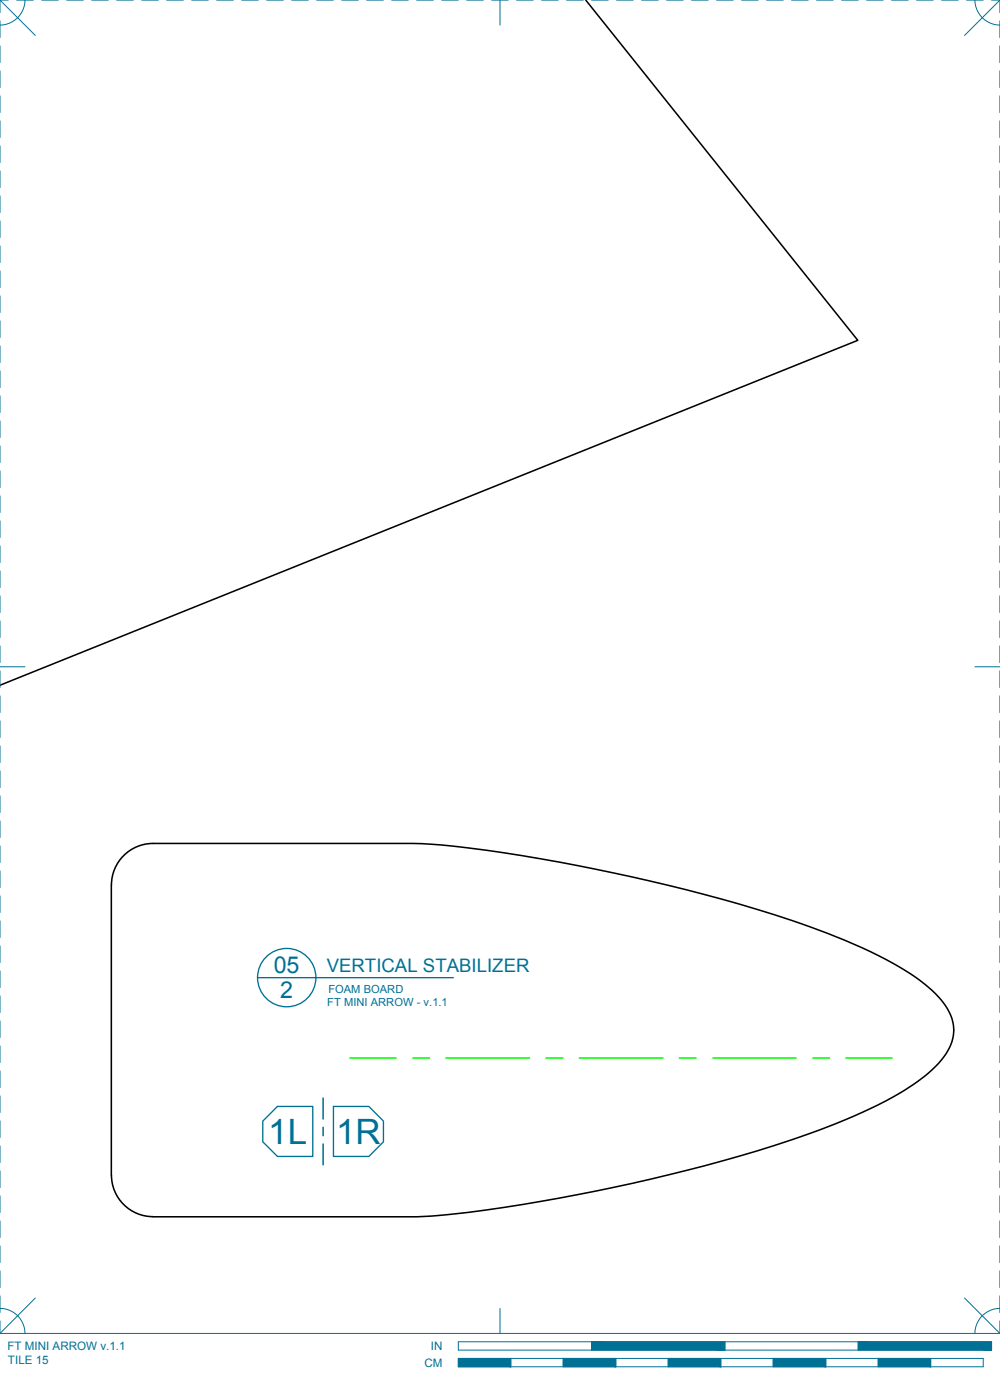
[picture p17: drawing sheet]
<svg xmlns="http://www.w3.org/2000/svg" width="190mm" height="267mm" viewBox="0 0 190 267" stroke-linecap="round" stroke-linejoin="round" font-family="sans-serif">
<defs><g id="words">
<g font-size="6.7" fill="#007095">
<text x="51.1" y="217.9">1L</text>
<text x="64" y="217.9">1R</text>
</g>
<g font-size="4.4" fill="#007095">
<text x="52.1" y="185.4">05</text>
<text x="53.4" y="190.2">2</text>
</g>
<text font-size="3.5" fill="#007095" x="62.2" y="185.1">VERTICAL STABILIZER</text>
<g font-size="2.2" fill="#007095">
<text x="1.4" y="257.2">FT MINI ARROW v.1.1</text>
<text x="82.1" y="257.2">IN</text>
<text x="1.5" y="259.9">TILE 15</text>
<text x="80.8" y="260.4">CM</text>
</g>
<g font-size="2.1" fill="#007095">
<text x="62.4" y="191.7">FT MINI ARROW - v.1.1</text>
<text x="62.5" y="189.2">FOAM BOARD</text>
</g>
</g></defs>
<!-- layer: 01 CUT -->
<path d="M111.6 0l51.8 64.8-163.4 65.7M21.2 168.6v55.3M21.2 168.6a7.9 7.9 0 0 1 8-7.9h49.4a156 156 0 0 1 24.5 2.9 318.8 318.8 0 0 1 52.8 13.6 79.1 79.1 0 0 1 19.7 9.8 15.8 15.8 0 0 1 5.6 6.7 7.9 7.9 0 0 1-1.8 8.1 36.6 36.6 0 0 1-12.1 8.7 164.9 164.9 0 0 1-29.8 10.7 345.8 345.8 0 0 1-53.6 10.3l-4.4 .3h-50.4a8 8 0 0 1-7.9-8" fill="none" stroke="#000" stroke-width=".3"/>
<!-- layer: 05 REFERENCE -->
<path d="M66.7 201.5h8.8M78.6 201.5h3.2M85 201.5h15.9M104 201.5h3.2M110.4 201.5h15.9M129.4 201.5h3.2M135.8 201.5h15.9M154.8 201.5h3.2M161.2 201.5h8.7" fill="none" stroke="#0f0" stroke-width=".3"/>
<!-- layer: 23 NOTES -->
<g fill="none" stroke="#007095" stroke-width=".25">
<path d="M49 186.2h37.4M52.9 210.8h6.7v9.5h-6.7l-2.8-2.8v-3.9zM63.5 210.8h6.8l2.7 2.8v3.9l-2.7 2.8h-6.8z"/>
<circle cx="54.6" cy="186.2" r="5.6"/>
</g>
<path d="M61.6 209.2v4M61.6 214.8v1.5M61.6 217.9v4" fill="none" stroke="#007095" stroke-width=".3"/>
<!-- layer: 22 TILED -->
<g fill="#007095" stroke="#007095" stroke-width=".19">
<path d="M163.5 255.6l25.4 1.6v-1.6zM163.5 255.6l25.4 1.6h-25.4z"/>
<path d="M112.7 255.6l25.4 1.6v-1.6zM112.7 255.6l25.4 1.6h-25.4z"/>
<path d="M167.3 258.8l10 1.6v-1.6zM167.3 258.8l10 1.6h-10z"/>
<path d="M147.3 258.8l10 1.6v-1.6zM147.3 258.8l10 1.6h-10z"/>
<path d="M127.3 258.8l10 1.6v-1.6zM127.3 258.8l10 1.6h-10z"/>
<path d="M107.3 258.8l10 1.6v-1.6zM107.3 258.8l10 1.6h-10z"/>
<path d="M87.3 258.8l10 1.6v-1.6zM87.3 258.8l10 1.6h-10z"/>
</g>
<g fill="none" stroke="#007095" stroke-width=".19">
<path d="M0 0h1.6M0 0v2.4M0 4v3.2M0 8.7v3.2M0 13.5v3.2M0 18.3v3.1M0 0l6.7 6.8M3.2 0h3.1M4.8 0a4.8 4.8 0 0 1-4.8 4.8M7.9 0h3.2M12.7 0h3.2M17.5 0h3.1"/>
<path d="M22.2 0h3.2M27 0h3.2M31.7 0h3.2M36.5 0h3.2M41.3 0h3.1M46 0h3.2M50.8 0h3.2M55.6 0h3.1M60.3 0h3.2M65.1 0h3.2M69.8 0h3.2M74.6 0h3.2"/>
<path d="M79.4 0h3.1M84.1 0h3.2M88.9 0h3.2M93.7 0h3.1M95.2 0v4.8M98.4 0h3.2M103.2 0h3.1M107.9 0h3.2M112.7 0h3.2M117.5 0h3.1M122.2 0h3.2M127 0h3.2"/>
<path d="M131.7 0h3.2M136.5 0h3.2M141.3 0h3.1M146 0h3.2M150.8 0h3.2M155.6 0h3.1M160.3 0h3.2M165.1 0h3.2M169.8 0h3.2M174.6 0h3.2M179.4 0h3.1M184.1 0h3.2"/>
<path d="M185.7 0a4.8 4.8 0 0 0 4.8 4.8M188.9 0h1.6M190.5 0v2.4M190.5 4v3.2M190.5 8.7v3.2M190.5 13.5v3.2M190.5 18.3v3.1M190.5 0l-6.8 6.8M0 23v3.2M0 27.8v3.2M0 32.6v3.1M0 37.3v3.2"/>
<path d="M190.5 23v3.2M190.5 27.8v3.2M190.5 32.6v3.1M190.5 37.3v3.2M0 42.1v3.2M0 46.8v3.2M0 51.6v3.2M0 56.4v3.1M190.5 42.1v3.2M190.5 46.8v3.2M190.5 51.6v3.2M190.5 56.4v3.1"/>
<path d="M0 61.1v3.2M0 65.9v3.2M0 70.7v3.1M0 75.4v3.2M190.5 61.1v3.2M190.5 65.9v3.2M190.5 70.7v3.1M190.5 75.4v3.2M0 80.2v3.2M0 84.9v3.2M0 89.7v3.2M0 94.5v3.1"/>
<path d="M0 99.2v3.2M190.5 80.2v3.2M190.5 84.9v3.2M190.5 89.7v3.2M190.5 94.5v3.1M190.5 99.2v3.2M0 104v3.2M0 108.8v3.1M0 113.5v3.2M0 118.3v3.2M190.5 104v3.2M190.5 108.8v3.1"/>
<path d="M190.5 113.5v3.2M190.5 118.3v3.2M0 127h4.8M0 123v3.2M0 127.8v3.2M0 132.6v3.1M0 137.3v3.2M185.7 127h4.8M190.5 123v3.2M190.5 127.8v3.2M190.5 132.6v3.1M190.5 137.3v3.2"/>
<path d="M0 142.1v3.2M0 146.9v3.1M0 151.6v3.2M0 156.4v3.2M190.5 142.1v3.2M190.5 146.9v3.1M190.5 151.6v3.2M190.5 156.4v3.2M0 161.1v3.2M0 165.9v3.2M0 170.7v3.1M0 175.4v3.2"/>
<path d="M190.5 161.1v3.2M190.5 165.9v3.2M190.5 170.7v3.1M190.5 175.4v3.2M0 180.2v3.2M0 185v3.1M0 189.7v3.2M0 194.5v3.2M0 199.2v3.2M190.5 180.2v3.2M190.5 185v3.1M190.5 189.7v3.2"/>
<path d="M190.5 194.5v3.2M190.5 199.2v3.2M0 204v3.2M0 208.8v3.1M0 213.5v3.2M0 218.3v3.2M190.5 204v3.2M190.5 208.8v3.1M190.5 213.5v3.2M190.5 218.3v3.2M0 223.1v3.1M0 227.8v3.2"/>
<path d="M0 232.6v3.2M0 237.3v3.2M190.5 223.1v3.1M190.5 227.8v3.2M190.5 232.6v3.2M190.5 237.3v3.2M0 249.3a4.7 4.7 0 0 1 4.8 4.7M0 242.1v3.2M0 246.9v3.1M0 251.6v2.4M0 254h190.5M6.7 247.3l-6.7 6.7"/>
<path d="M87.3 255.6h101.6v1.6h-101.6zM87.3 258.8h100v1.6h-100zM95.2 249.3v4.7M97.3 258.8v1.6M107.3 258.8v1.6M112.7 255.6v1.6M117.3 258.8v1.6M127.3 258.8v1.6M137.3 258.8v1.6M138.1 255.6v1.6M147.3 258.8v1.6M157.3 258.8v1.6"/>
<path d="M163.5 255.6v1.6M167.3 258.8v1.6M177.3 258.8v1.6M183.7 247.3l6.8 6.7M190.5 249.3a4.7 4.7 0 0 0-4.8 4.7M190.5 242.1v3.2M190.5 246.9v3.1M190.5 251.6v2.4"/>
</g>
<use href="#words"/>
</svg>
